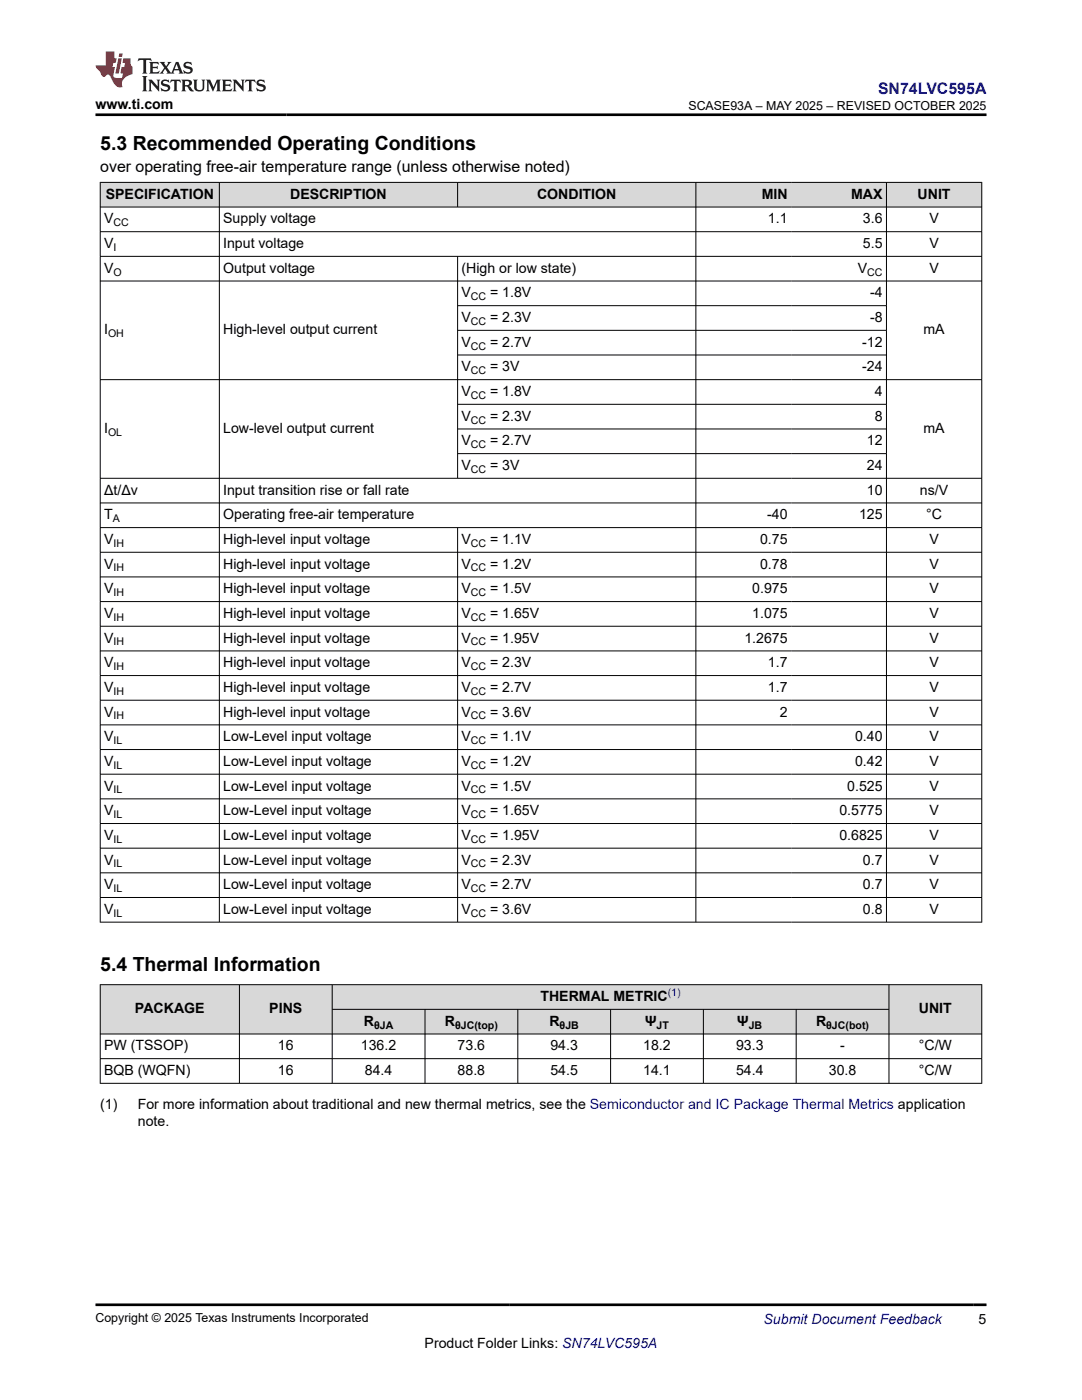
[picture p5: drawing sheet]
<svg xmlns="http://www.w3.org/2000/svg" width="216mm" height="279mm" viewBox="0 0 216 279" stroke-linecap="round" stroke-linejoin="round" font-family="sans-serif">
<defs><g id="words">
<g font-size="3.9">
<text x="20" y="29.9">5.3 Recommended Operating Conditions</text>
<text x="20" y="193.8">5.4 Thermal Information</text>
</g>
<text font-size="3.2" fill="#00f" x="175.2" y="18.7">SN74LVC595A</text>
<text font-size="3.2" x="20" y="34.3">over operating free-air temperature range (unless otherwise noted)</text>
<g font-size="2.8">
<text x="19" y="21.8">www.ti.com</text>
<text x="21.1" y="39.7">SPECIFICATION</text>
<text x="57.9" y="39.7">DESCRIPTION</text>
<text x="107.2" y="39.7">CONDITION</text>
<text x="152" y="39.7">MIN</text>
<text x="169.8" y="39.7">MAX</text>
<text x="183.1" y="39.7">UNIT</text>
<text x="20.8" y="44.6">V</text>
<text x="44.5" y="44.6">Supply voltage</text>
<text x="153.2" y="44.6">1.1</text>
<text x="172.2" y="44.6">3.6</text>
<text x="185.5" y="44.6">V</text>
<text x="20.8" y="49.5">V</text>
<text x="44.5" y="49.5">Input voltage</text>
<text x="172.2" y="49.5">5.5</text>
<text x="185.5" y="49.5">V</text>
<text x="20.8" y="54.4">V</text>
<text x="44.5" y="54.4">Output voltage</text>
<text x="92.1" y="54.4">(High or low state)</text>
<text x="92.1" y="59.4">V</text>
<text x="97.8" y="59.4">= 1.8V</text>
<text x="171.2" y="54.4">V</text>
<text x="173.6" y="59.4">-4</text>
<text x="185.5" y="54.4">V</text>
<text x="92.1" y="64.3">V</text>
<text x="97.8" y="64.3">= 2.3V</text>
<text x="173.6" y="64.3">-8</text>
<text x="20.8" y="66.7">I</text>
<text x="44.5" y="66.7">High-level output current</text>
<text x="92.1" y="69.2">V</text>
<text x="97.8" y="69.2">= 2.7V</text>
<text x="172" y="69.2">-12</text>
<text x="184.3" y="66.7">mA</text>
<text x="92.1" y="74.1">V</text>
<text x="97.8" y="74.1">= 3V</text>
<text x="172" y="74.1">-24</text>
<text x="92.1" y="79">V</text>
<text x="92.1" y="84">V</text>
<text x="97.8" y="79">= 1.8V</text>
<text x="97.8" y="84">= 2.3V</text>
<text x="174.5" y="79">4</text>
<text x="174.5" y="84">8</text>
<text x="20.8" y="86.4">I</text>
<text x="44.5" y="86.4">Low-level output current</text>
<text x="92.1" y="88.9">V</text>
<text x="97.8" y="88.9">= 2.7V</text>
<text x="173" y="88.9">12</text>
<text x="184.3" y="86.4">mA</text>
<text x="92.1" y="93.8">V</text>
<text x="97.8" y="93.8">= 3V</text>
<text x="173" y="93.8">24</text>
<text x="20.8" y="98.7">Δt/Δv</text>
<text x="44.5" y="98.7">Input transition rise or fall rate</text>
<text x="173" y="98.7">10</text>
<text x="183.6" y="98.7">ns/V</text>
<text x="20.8" y="103.6">T</text>
<text x="44.5" y="103.6">Operating free-air temperature</text>
<text x="153.1" y="103.6">-40</text>
<text x="171.4" y="103.6">125</text>
<text x="184.8" y="103.6">°C</text>
<text x="20.8" y="108.6">V</text>
<text x="20.8" y="113.5">V</text>
<text x="44.5" y="108.6">High-level input voltage</text>
<text x="44.5" y="113.5">High-level input voltage</text>
<text x="92.1" y="108.6">V</text>
<text x="92.1" y="113.5">V</text>
<text x="97.8" y="108.6">= 1.1V</text>
<text x="97.8" y="113.5">= 1.2V</text>
<text x="151.7" y="108.6">0.75</text>
<text x="151.7" y="113.5">0.78</text>
<text x="185.5" y="108.6">V</text>
<text x="185.5" y="113.5">V</text>
<text x="20.8" y="118.4">V</text>
<text x="44.5" y="118.4">High-level input voltage</text>
<text x="92.1" y="118.4">V</text>
<text x="97.8" y="118.4">= 1.5V</text>
<text x="150.1" y="118.4">0.975</text>
<text x="185.5" y="118.4">V</text>
<text x="20.8" y="123.3">V</text>
<text x="44.5" y="123.3">High-level input voltage</text>
<text x="92.1" y="123.3">V</text>
<text x="97.8" y="123.3">= 1.65V</text>
<text x="150.1" y="123.3">1.075</text>
<text x="185.5" y="123.3">V</text>
<text x="20.8" y="128.3">V</text>
<text x="44.5" y="128.3">High-level input voltage</text>
<text x="92.1" y="128.3">V</text>
<text x="97.8" y="128.3">= 1.95V</text>
<text x="148.5" y="128.3">1.2675</text>
<text x="185.5" y="128.3">V</text>
<text x="20.8" y="133.2">V</text>
<text x="44.5" y="133.2">High-level input voltage</text>
<text x="92.1" y="133.2">V</text>
<text x="97.8" y="133.2">= 2.3V</text>
<text x="153.2" y="133.2">1.7</text>
<text x="185.5" y="133.2">V</text>
<text x="20.8" y="138.1">V</text>
<text x="20.8" y="143">V</text>
<text x="44.5" y="138.1">High-level input voltage</text>
<text x="44.5" y="143">High-level input voltage</text>
<text x="92.1" y="138.1">V</text>
<text x="92.1" y="143">V</text>
<text x="97.8" y="138.1">= 2.7V</text>
<text x="97.8" y="143">= 3.6V</text>
<text x="153.2" y="138.1">1.7</text>
<text x="155.6" y="143">2</text>
<text x="185.5" y="138.1">V</text>
<text x="185.5" y="143">V</text>
<text x="20.8" y="147.9">V</text>
<text x="44.5" y="147.9">Low-Level input voltage</text>
<text x="92.1" y="147.9">V</text>
<text x="97.8" y="147.9">= 1.1V</text>
<text x="170.6" y="147.9">0.40</text>
<text x="185.5" y="147.9">V</text>
<text x="20.8" y="152.9">V</text>
<text x="44.5" y="152.9">Low-Level input voltage</text>
<text x="92.1" y="152.9">V</text>
<text x="97.8" y="152.9">= 1.2V</text>
<text x="170.6" y="152.9">0.42</text>
<text x="185.5" y="152.9">V</text>
<text x="20.8" y="157.8">V</text>
<text x="44.5" y="157.8">Low-Level input voltage</text>
<text x="92.1" y="157.8">V</text>
<text x="97.8" y="157.8">= 1.5V</text>
<text x="169.1" y="157.8">0.525</text>
<text x="185.5" y="157.8">V</text>
<text x="20.8" y="162.7">V</text>
<text x="20.8" y="167.6">V</text>
<text x="44.5" y="162.7">Low-Level input voltage</text>
<text x="44.5" y="167.6">Low-Level input voltage</text>
<text x="92.1" y="162.7">V</text>
<text x="92.1" y="167.6">V</text>
<text x="97.8" y="162.7">= 1.65V</text>
<text x="97.8" y="167.6">= 1.95V</text>
<text x="167.5" y="162.7">0.5775</text>
<text x="167.5" y="167.6">0.6825</text>
<text x="185.5" y="162.7">V</text>
<text x="185.5" y="167.6">V</text>
<text x="20.8" y="172.5">V</text>
<text x="44.5" y="172.5">Low-Level input voltage</text>
<text x="92.1" y="172.5">V</text>
<text x="97.8" y="172.5">= 2.3V</text>
<text x="172.2" y="172.5">0.7</text>
<text x="185.5" y="172.5">V</text>
<text x="20.8" y="177.5">V</text>
<text x="44.5" y="177.5">Low-Level input voltage</text>
<text x="92.1" y="177.5">V</text>
<text x="97.8" y="177.5">= 2.7V</text>
<text x="172.2" y="177.5">0.7</text>
<text x="185.5" y="177.5">V</text>
<text x="20.8" y="182.4">V</text>
<text x="44.5" y="182.4">Low-Level input voltage</text>
<text x="92.1" y="182.4">V</text>
<text x="97.8" y="182.4">= 3.6V</text>
<text x="172.2" y="182.4">0.8</text>
<text x="185.5" y="182.4">V</text>
<text x="26.9" y="202.2">PACKAGE</text>
<text x="53.7" y="202.2">PINS</text>
<text x="107.8" y="199.8">THERMAL METRIC</text>
<text x="183.4" y="202.2">UNIT</text>
<text x="20.8" y="209.6">PW (TSSOP)</text>
<text x="55.5" y="209.6">16</text>
<text x="72" y="209.6">136.2</text>
<text x="72.6" y="204.7">R</text>
<text x="88.8" y="204.7">R</text>
<text x="91.3" y="209.6">73.6</text>
<text x="109.6" y="204.7">R</text>
<text x="109.8" y="209.6">94.3</text>
<text x="128.3" y="209.6">18.2</text>
<text x="128.7" y="204.7">Ψ</text>
<text x="146.9" y="209.6">93.3</text>
<text x="147.1" y="204.7">Ψ</text>
<text x="162.8" y="204.7">R</text>
<text x="167.7" y="209.6">-</text>
<text x="183.3" y="209.6">°C/W</text>
<text x="20.8" y="214.6">BQB (WQFN)</text>
<text x="55.5" y="214.6">16</text>
<text x="72.8" y="214.6">84.4</text>
<text x="91.3" y="214.6">88.8</text>
<text x="109.8" y="214.6">54.5</text>
<text x="128.3" y="214.6">14.1</text>
<text x="146.9" y="214.6">54.4</text>
<text x="165.4" y="214.6">30.8</text>
<text x="183.3" y="214.6">°C/W</text>
<text x="20" y="221.4">(1)</text>
<text x="27.5" y="221.4">For more information about traditional and new thermal metrics, see the Semiconductor and IC Package Thermal Metrics application</text>
<text x="27.5" y="224.7">note.</text>
<text x="84.7" y="269">Product Folder Links: SN74LVC595A</text>
<text x="195.3" y="264.2">5</text>
</g>
<text font-size="2.8" fill="#00f" x="152.4" y="264.2">Submit Document Feedback</text>
<g font-size="2.5">
<text x="137.4" y="21.9">SCASE93A – MAY 2025 – REVISED OCTOBER 2025</text>
<text x="19" y="263.9">Copyright © 2025 Texas Instruments Incorporated</text>
</g>
<g font-size="2.1">
<text x="22.6" y="45.2">CC</text>
<text x="22.6" y="50.1">I</text>
<text x="22.6" y="55">O</text>
<text x="94" y="59.9">CC</text>
<text x="173.1" y="55">CC</text>
<text x="94" y="64.8">CC</text>
<text x="21.6" y="67.3">OH</text>
<text x="94" y="69.8">CC</text>
<text x="94" y="74.7">CC</text>
<text x="94" y="79.6">CC</text>
<text x="21.6" y="87">OL</text>
<text x="94" y="84.5">CC</text>
<text x="94" y="89.4">CC</text>
<text x="94" y="94.4">CC</text>
<text x="22.5" y="104.2">A</text>
<text x="22.6" y="109.1">IH</text>
<text x="94" y="109.1">CC</text>
<text x="22.6" y="114.1">IH</text>
<text x="22.6" y="119">IH</text>
<text x="94" y="114.1">CC</text>
<text x="94" y="119">CC</text>
<text x="22.6" y="123.9">IH</text>
<text x="94" y="123.9">CC</text>
<text x="22.6" y="128.8">IH</text>
<text x="94" y="128.8">CC</text>
<text x="22.6" y="133.7">IH</text>
<text x="94" y="133.7">CC</text>
<text x="22.6" y="138.7">IH</text>
<text x="22.6" y="143.6">IH</text>
<text x="94" y="138.7">CC</text>
<text x="94" y="143.6">CC</text>
<text x="22.6" y="148.5">IL</text>
<text x="94" y="148.5">CC</text>
<text x="22.6" y="153.4">IL</text>
<text x="94" y="153.4">CC</text>
<text x="22.6" y="158.3">IL</text>
<text x="94" y="158.3">CC</text>
<text x="22.6" y="163.3">IL</text>
<text x="94" y="163.3">CC</text>
<text x="22.6" y="168.2">IL</text>
<text x="22.6" y="173.1">IL</text>
<text x="94" y="168.2">CC</text>
<text x="94" y="173.1">CC</text>
<text x="22.6" y="178">IL</text>
<text x="94" y="178">CC</text>
<text x="22.6" y="183">IL</text>
<text x="94" y="183">CC</text>
<text x="74.6" y="205.3">θJA</text>
<text x="90.8" y="205.3">θJC(top)</text>
<text x="111.7" y="205.3">θJB</text>
<text x="131" y="205.3">JT</text>
<text x="149.4" y="205.3">JB</text>
<text x="164.9" y="205.3">θJC(bot)</text>
</g>
<text font-size="2.1" fill="#00f" x="133.2" y="198.8">(1)</text>
</g></defs>
<g fill="#d8d8d8">
<path d="M20 36.4h175.9v4.9h-175.9z" fill-rule="evenodd"/>
<path d="M20.1 36.5h23.6v4.8h-23.6z" fill-rule="evenodd"/>
<path d="M43.8 36.5h47.4v4.8h-47.4z" fill-rule="evenodd"/>
<path d="M91.4 36.5h47.4v4.8h-47.4z" fill-rule="evenodd"/>
<path d="M138.9 36.5h19v4.8h-19z" fill-rule="evenodd"/>
<path d="M157.9 36.5h18.9v4.8h-18.9z" fill-rule="evenodd"/>
<path d="M176.9 36.5h18.9v4.8h-18.9z" fill-rule="evenodd"/>
</g>
<g fill="none" stroke="#000" stroke-width=".2">
<path d="M19.9 36.4h176.1M20 36.3v147.8M43.8 36.3v147.8M91.3 36.3v5.1M138.9 36.3v147.8M176.9 36.3v147.8M195.9 36.3v147.8M19.9 41.3h176.1M19.9 46.2h176.1M19.9 51.2h176.1M19.9 56.1h176.1M91.3 51.2v44.3"/>
<path d="M19.9 75.8h176.1M91.3 61h85.6M91.3 65.9h85.6M91.3 70.8h85.6M19.9 95.5h176.1M91.3 80.7h85.6M91.3 85.6h85.6M91.3 90.5h85.6M19.9 100.4h176.1M19.9 105.3h176.1M19.9 110.2h176.1M19.9 115.1h176.1"/>
<path d="M91.3 105.3v78.8M19.9 120.1h176.1M19.9 125h176.1M19.9 129.9h176.1M19.9 134.8h176.1M19.9 139.7h176.1M19.9 144.7h176.1M19.9 149.6h176.1M19.9 154.5h176.1M19.9 159.4h176.1M19.9 164.4h176.1M19.9 169.3h176.1"/>
<path d="M19.9 174.2h176.1M19.9 179.1h176.1M19.9 184h176.1"/>
</g>
<g fill="#d8d8d8">
<path d="M20 196.5h175.9v4.9h-175.9z" fill-rule="evenodd"/>
<path d="M20.1 196.6h27.6v9.7h-27.6z" fill-rule="evenodd"/>
<path d="M47.8 196.6h18.4v9.7h-18.4z" fill-rule="evenodd"/>
<path d="M66.4 196.6h110.9v4.8h-110.9z" fill-rule="evenodd"/>
<path d="M177.4 196.6h18.4v9.7h-18.4z" fill-rule="evenodd"/>
<path d="M66.4 201.5h18.3v4.8h-18.3z" fill-rule="evenodd"/>
<path d="M84.9 201.5h18.4v4.8h-18.4z" fill-rule="evenodd"/>
<path d="M103.4 201.5h18.4v4.8h-18.4z" fill-rule="evenodd"/>
<path d="M121.9 201.5h18.4v4.8h-18.4z" fill-rule="evenodd"/>
<path d="M140.4 201.5h18.4v4.8h-18.4z" fill-rule="evenodd"/>
<path d="M158.9 201.5h18.4v4.8h-18.4z" fill-rule="evenodd"/>
</g>
<g fill="none" stroke="#000" stroke-width=".2">
<path d="M19.9 196.5h176.1M20 196.5v19.8M47.8 196.5v19.8M66.3 196.5v19.8M177.4 196.5v19.8M195.9 196.5v19.8M19.9 206.4h176.1M19.9 211.3h176.1M19.9 216.2h176.1M66.3 201.4h111.1M84.8 201.4v14.9M103.3 201.4v14.9"/>
<path d="M121.8 201.4v14.9M140.4 201.4v14.9M158.9 201.4v14.9"/>
</g>
<path d="M27.7 11.6l-.2 .6 .5-.2h.6v.1v2.2l-.2 .4h1l-.2-.4v-2.2v-.1h.5l.5 .2-.1-.6zM29.8 12.4l.2 .3v1.6l-.2 .4h1.9l.1-.6a1.08 1.08 0 0 1-1.3 .2v-.7h.6l.4 .2v-.7l-.4 .2h-.6v-.5l.2-.2a1 1 0 0 1 1 .3l-.1-.5zM31.8 12.4l1 1.1-1 1.2h.9l-.2-.2 .4-.8 .5 .8-.2 .2h1.6l-.2-.2 .1-.5h1l.1 .5-.1 .2h.9l-.2-.4-.8-1.9h-.5l-1 2.1-.8-1.1 .9-1h-.8l.2 .2-.5 .6-.3-.6 .1-.2zM35.2 12.8l.4 1h-.8zM36.8 12.5a.65 .65 0 0 0-.2 .7 .65 .65 0 0 0 .6 .5l.7 .1 .1 .3a.79 .79 0 0 1-.7 .4 .79 .79 0 0 1-.7-.5l.1 .7 .2-.1a.93 .93 0 0 0 1.1 0 .93 .93 0 0 0 .4-.9 1.46 1.46 0 0 0-1.2-.6l-.1-.3a1.09 1.09 0 0 1 1.2 .2l-.2-.6-.1 .1-.6-.2zM28.4 15.2l.2 .4v2.2l-.2 .4h1l-.2-.4v-2.2l.2-.4zM29.6 15.9l.2 .4v1.5l-.2 .4h.8l-.3-.4v-1.3l1.7 1.8v-2l.2-.4h-.8l.2 .2 .1 1.1-1.2-1.3zM32.3 16a.65 .65 0 0 0-.2 .8 .65 .65 0 0 0 .7 .4l.6 .2 .1 .2a.79 .79 0 0 1-.7 .4 .79 .79 0 0 1-.7-.5l.1 .7 .2-.1a.93 .93 0 0 0 1.1 .1 .93 .93 0 0 0 .4-1 1.46 1.46 0 0 0-1.2-.5l-.1-.4a1.09 1.09 0 0 1 1.2 .2l-.2-.6-.1 .1-.6-.1zM34.1 15.9l-.1 .6a.63 .63 0 0 1 .7-.3l.1 1.6-.3 .4h1l-.2-.4v-1.6a.66 .66 0 0 1 .8 .3l-.1-.6zM36.2 15.9l.2 .4v1.5l-.2 .4h.9l-.2-.2v-.7h.5l.1 .2a.79 .79 0 0 0 1.2 .6l-1-.9a.61 .61 0 0 0 .6-.6 .61 .61 0 0 0-.5-.7zM36.9 16.2h.2a.47 .47 0 0 1 .5 .1 .47 .47 0 0 1 .1 .5l-.2 .1-.6 .1zM38.5 15.9l.2 .2a2.27 2.27 0 0 0 .4 2 1.04 1.04 0 0 0 1.7-.7v-1.3l.2-.2h-.8l.2 .4v1.1a.6 .6 0 0 1-.6 .6 .6 .6 0 0 1-.6-.6v-1.1l.3-.4zM41.1 15.9l.2 .4v1.5l-.2 .4h.7l-.2-.4v-1.4l.9 1.9 .8-1.9v1.4l-.2 .4h1l-.3-.4v-1.5l.3-.4h-.8l-.7 1.5-.7-1.5zM44.3 15.9l.2 .4v1.5l-.2 .4h1.9l.1-.6a1.09 1.09 0 0 1-1.3 .2v-.7h.6l.4 .2v-.6l-.4 .2h-.6v-.6l.2-.1a1.01 1.01 0 0 1 1 .3l-.1-.6zM46.4 15.9l.3 .4v1.5l-.3 .4h.8l-.2-.4v-1.3l1.6 1.8v-2l.2-.4h-.7l.2 .2v1.1l-1.2-1.3zM49 15.9l-.1 .6a.63 .63 0 0 1 .8-.3v1.6l-.3 .4h1l-.2-.4v-1.6a.66 .66 0 0 1 .8 .3l-.1-.6zM51.4 16a.65 .65 0 0 0-.2 .8 .65 .65 0 0 0 .6 .4l.6 .2 .2 .2a.79 .79 0 0 1-.8 .4 .79 .79 0 0 1-.6-.5l.1 .7 .2-.1a.93 .93 0 0 0 1 .1 .93 .93 0 0 0 .5-1 1.46 1.46 0 0 0-1.3-.5l-.1-.4a1.09 1.09 0 0 1 1.3 .2l-.2-.6-.2 .1-.5-.1z" fill="#231f20"/>
<path d="M21.1 10.3v2.7h-2.1l.1 .4 .9 1a.95 .95 0 0 0 .9 .9 .59 .59 0 0 1 .6-.4 .59 .59 0 0 1 .5 .3l.4 .8a1.59 1.59 0 0 0 2.1 1.4 1.61 1.61 0 0 1 1-2.3l1-.3-.1-1.5a1.59 1.59 0 0 1-.4-1.7h-1.4l-.2 .9h.5l-.1 .9h-.5l-.2 .9v.3l.4 .1-.2 .9h-.6a.73 .73 0 0 1-1.1-.7l.3-1.5h-.5l.2-.9h.5l.2-.9h-.5v-1.3zM23.6 11.6l-.6 3.1h.7l.6-3.1zM23.8 10.7l-.1 .6h.7l.1-.6z" fill="#ed1c24"/>
<path d="M19 22.9h177.8M19 260.4h177.8" fill="none" stroke="#000" stroke-width=".53"/>
<use href="#words"/>
</svg>
